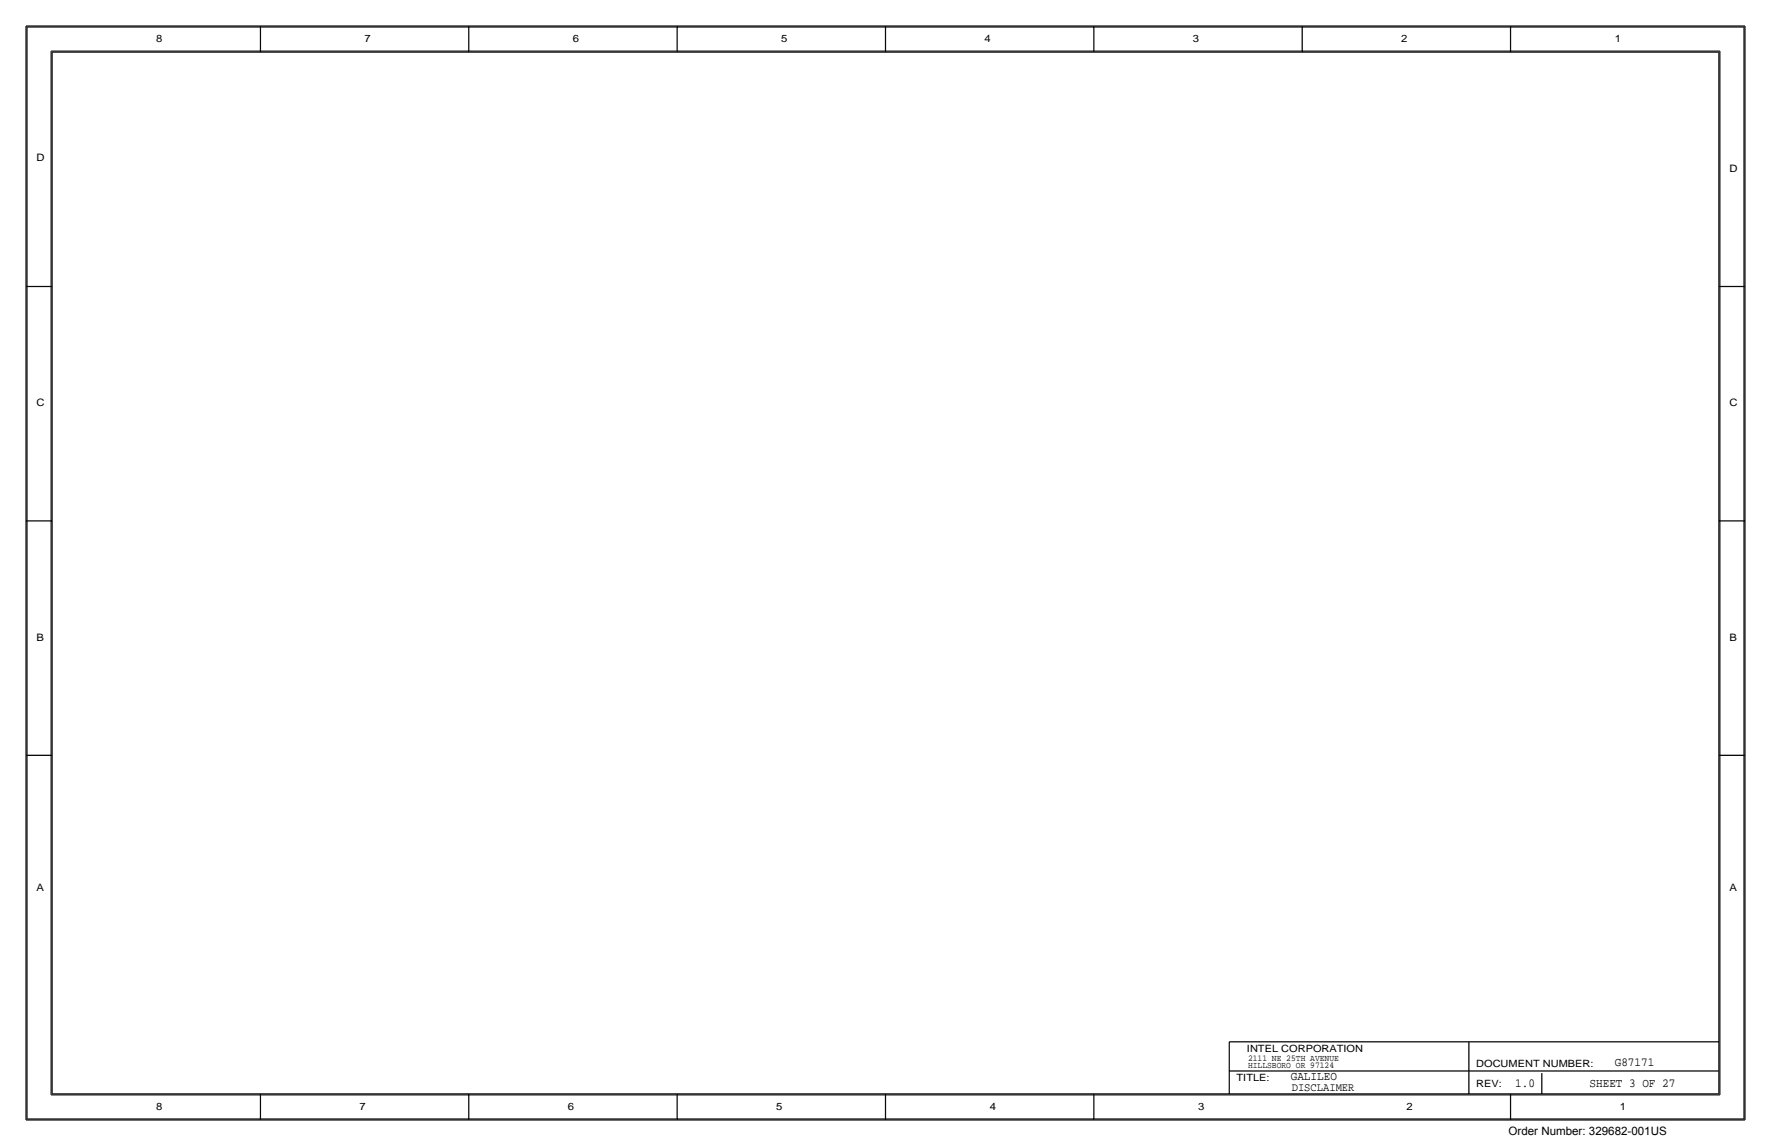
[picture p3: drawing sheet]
<svg xmlns="http://www.w3.org/2000/svg" width="432mm" height="279mm" viewBox="0 0 432 279" stroke-linecap="round" stroke-linejoin="round" font-family="sans-serif">
<defs><g id="words">
<g font-size="3">
<text x="314.7" y="263.4">GALILEO</text>
<text x="393.7" y="259.8">G87171</text>
<text x="369.4" y="264.9">1.0</text>
<text x="387.6" y="264.9">SHEET 3 OF 27</text>
</g>
<text font-size="2.9" x="315" y="265.9">DISCLAIMER</text>
<text font-size="2.8" x="367.8" y="276.8">Order Number: 329682-001US</text>
<g font-size="2.5">
<text x="38.1" y="10.2">8</text>
<text x="88.9" y="10.2">7</text>
<text x="139.7" y="10.2">6</text>
<text x="190.5" y="10.2">5</text>
<text x="240" y="10.2">4</text>
<text x="290.8" y="10.2">3</text>
<text x="341.6" y="10.2">2</text>
<text x="393.7" y="10.2">1</text>
<text x="8.9" y="39.4">D</text>
<text x="421.6" y="41.9">D</text>
<text x="8.9" y="99.1">C</text>
<text x="421.6" y="99.1">C</text>
<text x="8.9" y="156.2">B</text>
<text x="421.6" y="156.2">B</text>
<text x="8.9" y="217.2">A</text>
<text x="421.6" y="217.2">A</text>
<text x="38.1" y="270.5">8</text>
<text x="87.6" y="270.5">7</text>
<text x="138.4" y="270.5">6</text>
<text x="189.2" y="270.5">5</text>
<text x="241.3" y="270.5">4</text>
<text x="292.1" y="270.5">3</text>
<text x="342.9" y="270.5">2</text>
<text x="395" y="270.5">1</text>
</g>
<g font-size="2.4">
<text x="304" y="256.5">INTEL CORPORATION</text>
<text x="301.5" y="263.7">TITLE:</text>
<text x="359.9" y="260.1">DOCUMENT NUMBER:</text>
<text x="359.9" y="264.9">REV:</text>
</g>
<g font-size="2.2">
<text x="304.3" y="258.6">2111 NE 25TH AVENUE</text>
<text x="304.3" y="260.3">HILLSBORO OR 97124</text>
</g>
</g></defs>
<path d="M6.6 6.6h418.6zM6.6 6.6v266.2zM12.4 12.4v254.6zM12.4 12.4h407zM419.4 12.4v254.6zM425.2 6.6v266.2zM6.6 272.8h418.6zM12.4 267h407z" fill="none" stroke="#000" stroke-width=".24"/>
<g fill="none" stroke="#000" stroke-width=".3">
<path d="M6.3 6.3v266.7zM6.4 6.3h419zM12.7 12.7h406.4zM12.7 12.7v254zM63.5 6.3v6.4zM114.3 6.3v6.4zM165.1 6.3v6.4zM215.9 6.3v6.4zM266.7 6.3v6.4zM317.5 6.3v6.4zM368.3 6.3v6.4zM419.1 12.7v254z"/>
<path d="M425.4 6.3v266.7zM6.3 69.8h6.4zM419.1 69.8h6.3zM6.3 127h6.4zM419.1 127h6.3zM6.3 184.1h6.4zM419.1 184.1h6.3zM299.7 254v12.7zM299.7 254h119.4zM358.1 254v12.7zM6.4 273h419zM12.7 266.7h406.4z"/>
<path d="M63.5 266.7v6.3zM114.3 266.7v6.3zM165.1 266.7v6.3zM215.9 266.7v6.3zM266.7 266.7v6.3zM299.7 261.1h119.4zM368.3 266.7v6.3zM375.9 261.6v5.1z"/>
</g>
<use href="#words"/>
</svg>
